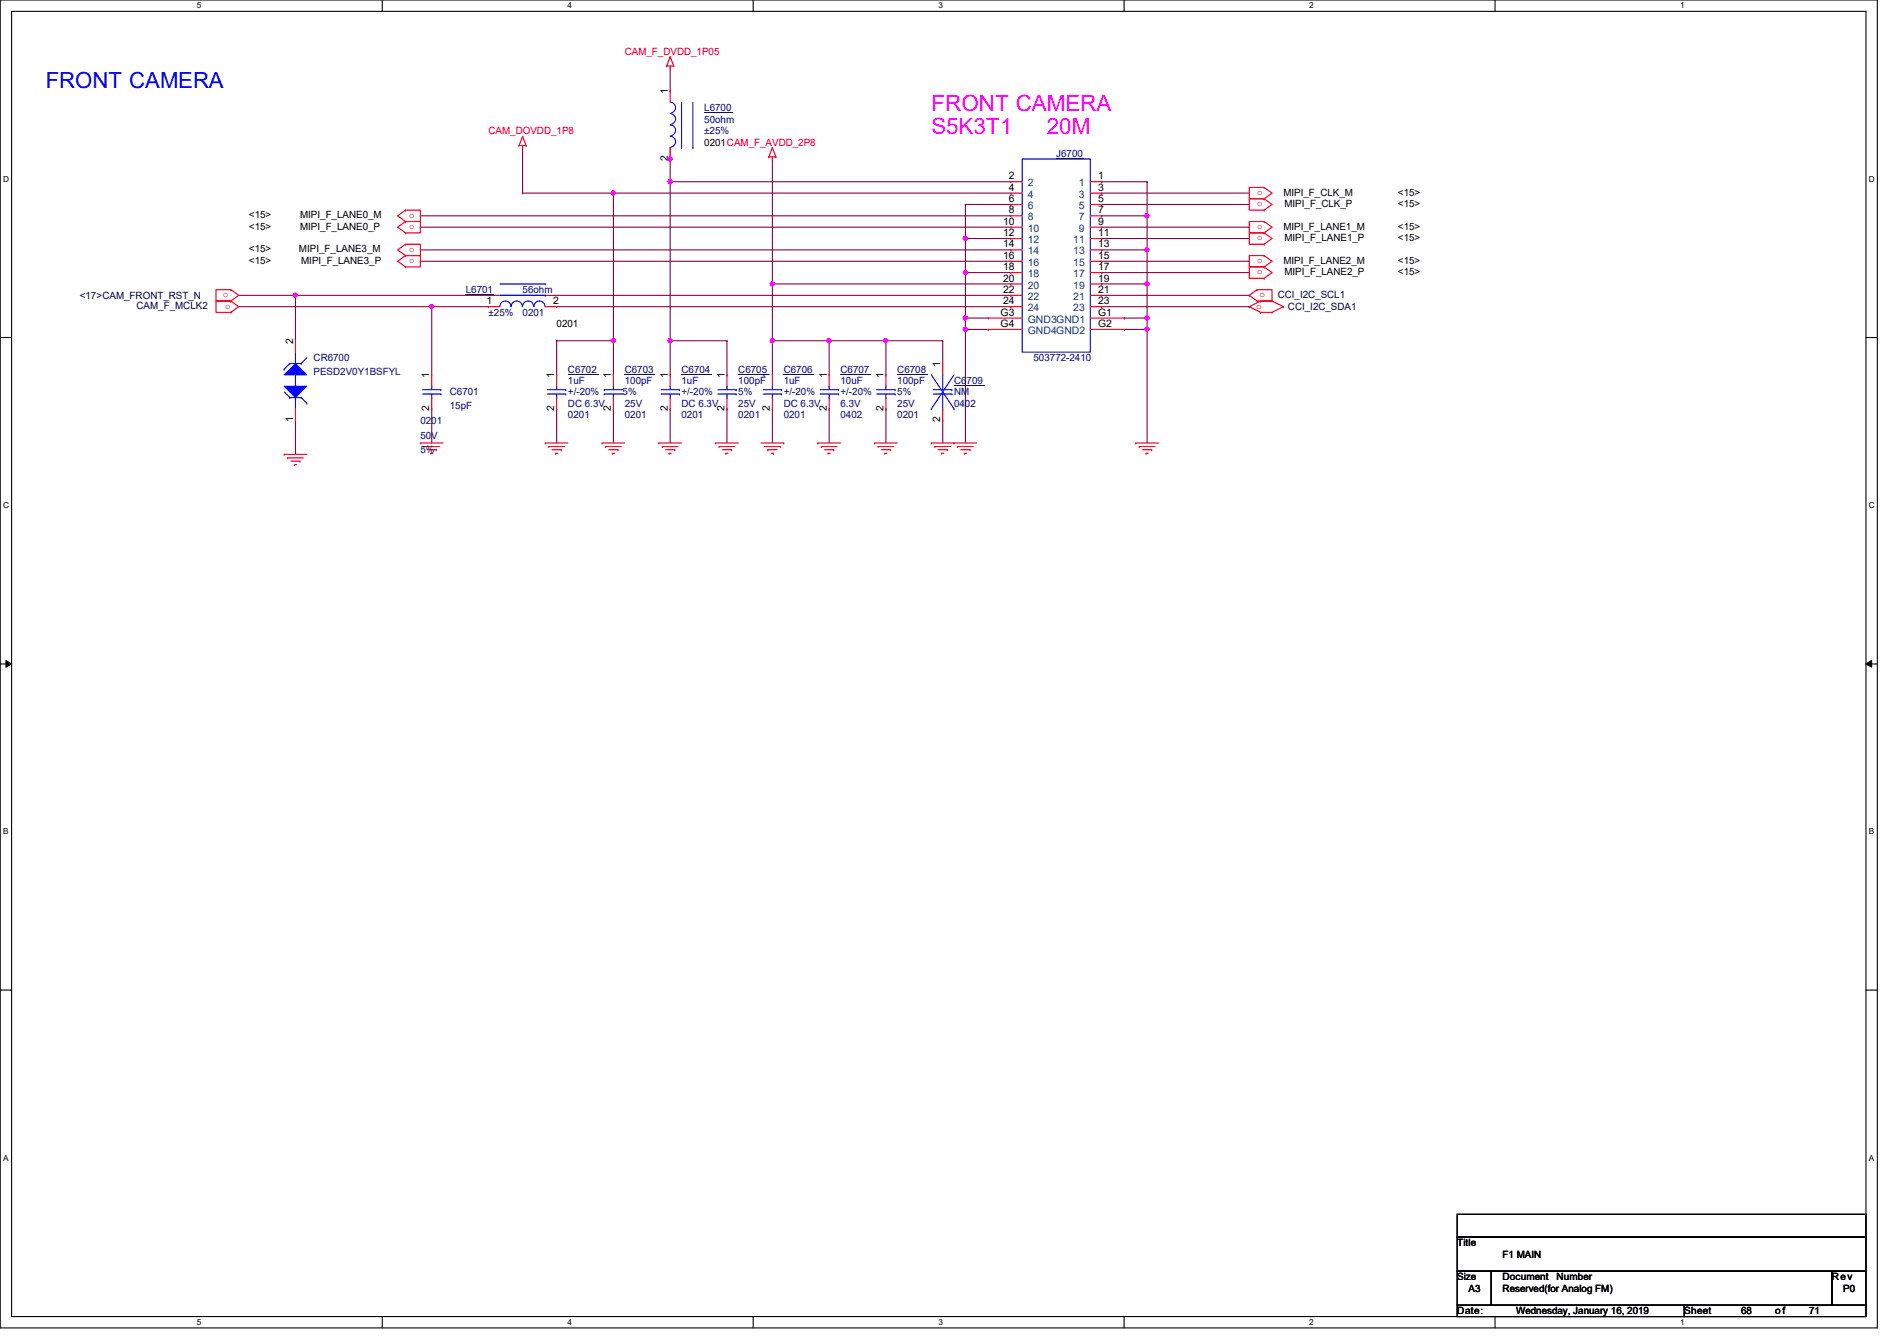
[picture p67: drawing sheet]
<svg xmlns="http://www.w3.org/2000/svg" width="297mm" height="210mm" viewBox="0 0 297 210" stroke-linecap="round" stroke-linejoin="round" font-family="sans-serif">
<defs><g id="words">
<text font-size="3.5" fill="#00f" x="7.2" y="13.8">FRONT CAMERA</text>
<g font-size="3.5" fill="#f0f">
<text x="145.8" y="17.4">FRONT CAMERA</text>
<text x="145.8" y="21">S5K3T1</text>
<text x="163.9" y="21">20M</text>
</g>
<g font-size="1.6" fill="#f00">
<text x="97.8" y="8.6">CAM_F_DVDD_1P05</text>
<text x="76.5" y="21">CAM_DOVDD_1P8</text>
</g>
<g font-size="1.6">
<text x="104.6" y="14.8" transform="rotate(-90 104.6 14.8)">1</text>
<text x="110.3" y="22.8">0201CAM_F_AVDD_2P8</text>
<text x="104.6" y="25.2" transform="rotate(-90 104.6 25.2)">2</text>
<text x="157.9" y="28.1">2</text>
<text x="157.9" y="29.8">4</text>
<text x="172" y="28.1">1</text>
<text x="172" y="29.8">3</text>
<text x="39" y="34.2">&lt;15&gt;</text>
<text x="39" y="35.9">&lt;15&gt;</text>
<text x="47" y="34.2">MIPI_F_LANE0_M</text>
<text x="47" y="35.9">MIPI_F_LANE0_P</text>
<text x="157.1" y="35.2">10</text>
<text x="157.9" y="31.6">6</text>
<text x="157.9" y="33.4">8</text>
<text x="172" y="31.6">5</text>
<text x="172" y="33.4">7</text>
<text x="172" y="35.2">9</text>
<text x="201" y="35.9">MIPI_F_LANE1_M</text>
<text x="201" y="30.6">MIPI_F_CLK_M</text>
<text x="201.1" y="32.4">MIPI_F_CLK_P</text>
<text x="218.9" y="35.9">&lt;15&gt;</text>
<text x="218.9" y="30.6">&lt;15&gt;</text>
<text x="218.9" y="32.4">&lt;15&gt;</text>
<text x="39" y="41.3">&lt;15&gt;</text>
<text x="39" y="39.5">&lt;15&gt;</text>
<text x="46.8" y="39.5">MIPI_F_LANE3_M</text>
<text x="47.2" y="41.3">MIPI_F_LANE3_P</text>
<text x="157.1" y="37">12</text>
<text x="157.1" y="38.7">14</text>
<text x="157.1" y="40.5">16</text>
<text x="172" y="37">11</text>
<text x="172" y="38.7">13</text>
<text x="172" y="40.5">15</text>
<text x="201" y="41.3">MIPI_F_LANE2_M</text>
<text x="201.1" y="37.7">MIPI_F_LANE1_P</text>
<text x="218.9" y="41.3">&lt;15&gt;</text>
<text x="218.9" y="37.7">&lt;15&gt;</text>
<text x="76.2" y="47.6">1</text>
<text x="86.6" y="47.6">2</text>
<text x="157.1" y="42.3">18</text>
<text x="157.1" y="44.1">20</text>
<text x="157.1" y="45.8">22</text>
<text x="157.1" y="47.6">24</text>
<text x="172" y="42.3">17</text>
<text x="172" y="44.1">19</text>
<text x="172" y="45.8">21</text>
<text x="172" y="47.6">23</text>
<text x="201.1" y="43.1">MIPI_F_LANE2_P</text>
<text x="218.9" y="43.1">&lt;15&gt;</text>
<text x="45.9" y="53.9" transform="rotate(-90 45.9 53.9)">2</text>
<text x="87.2" y="51.2">0201</text>
<text x="156.7" y="49.4">G3</text>
<text x="156.7" y="51.2">G4</text>
<text x="172" y="49.4">G1</text>
<text x="172" y="51.2">G2</text>
<text x="67.2" y="59.2" transform="rotate(-90 67.2 59.2)">1</text>
<text x="86.8" y="59.2" transform="rotate(-90 86.8 59.2)">1</text>
<text x="95.7" y="59.2" transform="rotate(-90 95.7 59.2)">1</text>
<text x="104.6" y="59.2" transform="rotate(-90 104.6 59.2)">1</text>
<text x="113.5" y="59.2" transform="rotate(-90 113.5 59.2)">1</text>
<text x="120.6" y="59.2" transform="rotate(-90 120.6 59.2)">1</text>
<text x="129.5" y="59.2" transform="rotate(-90 129.5 59.2)">1</text>
<text x="138.3" y="59.2" transform="rotate(-90 138.3 59.2)">1</text>
<text x="147.2" y="57.4" transform="rotate(-90 147.2 57.4)">1</text>
<text x="67.2" y="64.3" transform="rotate(-90 67.2 64.3)">2</text>
<text x="86.8" y="64.3" transform="rotate(-90 86.8 64.3)">2</text>
<text x="95.7" y="64.3" transform="rotate(-90 95.7 64.3)">2</text>
<text x="104.6" y="64.3" transform="rotate(-90 104.6 64.3)">2</text>
<text x="113.5" y="64.3" transform="rotate(-90 113.5 64.3)">2</text>
<text x="120.6" y="64.3" transform="rotate(-90 120.6 64.3)">2</text>
<text x="129.5" y="64.3" transform="rotate(-90 129.5 64.3)">2</text>
<text x="138.3" y="64.3" transform="rotate(-90 138.3 64.3)">2</text>
<text x="45.9" y="66.1" transform="rotate(-90 45.9 66.1)">1</text>
<text x="147.2" y="66.1" transform="rotate(-90 147.2 66.1)">2</text>
<text x="228.2" y="195.1">Title</text>
<text x="235.3" y="196.8">F1 MAIN</text>
<text x="228.2" y="200.4">Size</text>
<text x="230" y="202.2">A3</text>
<text x="235.3" y="202.2">Reserved(for Analog FM)</text>
<text x="235.3" y="200.4">Document</text>
<text x="243.7" y="200.4">Number</text>
<text x="286.8" y="200.4">Rev</text>
<text x="288.6" y="202.2">P0</text>
<text x="228.2" y="205.7">Date:</text>
<text x="237.4" y="205.7">Wednesday, January 16, 2019</text>
<text x="263.7" y="205.7">Sheet</text>
<text x="272.6" y="205.7">68</text>
<text x="278" y="205.7">o f</text>
<text x="283.3" y="205.7">71</text>
</g>
<g font-size="1.6" fill="#000080">
<text x="110.3" y="17.4">L6700</text>
<text x="110.3" y="19.2">50ohm</text>
<text x="110.3" y="21">±25%</text>
<text x="165.4" y="24.6">J6700</text>
<text x="72.9" y="45.9">L6701</text>
<text x="81.8" y="45.9">56ohm</text>
<text x="76.5" y="49.4">±25%</text>
<text x="81.8" y="49.4">0201</text>
<text x="49.1" y="56.6">CR6700</text>
<text x="49.1" y="58.7">PESD2V0Y1BSFYL</text>
<text x="88.9" y="58.3">C6702</text>
<text x="97.8" y="58.3">C6703</text>
<text x="106.7" y="58.3">C6704</text>
<text x="115.6" y="58.3">C6705</text>
<text x="122.7" y="58.3">C6706</text>
<text x="131.6" y="58.3">C6707</text>
<text x="140.5" y="58.3">C6708</text>
<text x="161.8" y="56.6">503772-2410</text>
<text x="70.4" y="61.9">C6701</text>
<text x="70.4" y="64">15pF</text>
<text x="88.9" y="60.1">1uF</text>
<text x="88.9" y="65.4">0201</text>
<text x="88.9" y="63.7">DC 6.3V</text>
<text x="88.9" y="61.9">+/-20%</text>
<text x="97.5" y="61.9">5%</text>
<text x="97.8" y="60.1">100pF</text>
<text x="97.8" y="65.4">0201</text>
<text x="97.8" y="63.7">25V</text>
<text x="106.7" y="60.1">1uF</text>
<text x="106.7" y="65.4">0201</text>
<text x="106.7" y="63.7">DC 6.3V</text>
<text x="106.7" y="61.9">+/-20%</text>
<text x="115.6" y="60.1">100pF</text>
<text x="115.6" y="65.4">0201</text>
<text x="115.6" y="63.7">25V</text>
<text x="115.6" y="61.9">5%</text>
<text x="122.7" y="60.1">1uF</text>
<text x="122.7" y="65.4">0201</text>
<text x="122.7" y="63.7">DC 6.3V</text>
<text x="122.7" y="61.9">+/-20%</text>
<text x="131.6" y="60.1">10uF</text>
<text x="131.6" y="65.4">0402</text>
<text x="131.6" y="63.7">6.3V</text>
<text x="131.6" y="61.9">+/-20%</text>
<text x="140.5" y="60.1">100pF</text>
<text x="140.5" y="65.4">0201</text>
<text x="140.5" y="63.7">25V</text>
<text x="140.5" y="61.9">5%</text>
<text x="149.4" y="60.1">C6709</text>
<text x="149.4" y="61.9">NM</text>
<text x="149.4" y="63.7">0402</text>
<text x="65.8" y="66.3">0201</text>
<text x="65.8" y="68.7">50V</text>
<text x="65.8" y="71">5%</text>
</g>
<g font-size="1.6" fill="#004080">
<text x="160.9" y="29.2">2</text>
<text x="168.9" y="29.2">1</text>
<text x="160.9" y="30.9">4</text>
<text x="160.9" y="32.7">6</text>
<text x="160.9" y="34.5">8</text>
<text x="168.9" y="30.9">3</text>
<text x="168.9" y="32.7">5</text>
<text x="168.9" y="34.5">7</text>
<text x="160.9" y="36.3">10</text>
<text x="160.9" y="38.1">12</text>
<text x="160.9" y="39.8">14</text>
<text x="160.9" y="41.6">16</text>
<text x="168.1" y="38.1">11</text>
<text x="168.1" y="39.8">13</text>
<text x="168.1" y="41.6">15</text>
<text x="168.9" y="36.3">9</text>
<text x="160.9" y="43.4">18</text>
<text x="160.9" y="45.2">20</text>
<text x="160.9" y="46.9">22</text>
<text x="168.1" y="43.4">17</text>
<text x="168.1" y="45.2">19</text>
<text x="168.1" y="46.9">21</text>
<text x="160.9" y="48.7">24</text>
<text x="160.9" y="50.5">GND3GND1</text>
<text x="160.9" y="52.3">GND4GND2</text>
<text x="168.1" y="48.7">23</text>
</g>
<g font-size="1.6" fill="#000040">
<text x="12.5" y="46.8">&lt;17&gt;CAM_FRONT_RST_N</text>
<text x="200.1" y="46.6">CCI_I2C_SCL1</text>
<text x="21.4" y="48.4">CAM_F_MCLK2</text>
<text x="201.7" y="48.6">CCI_I2C_SDA1</text>
</g>
<g font-size="1.5" fill="#f00">
<text x="197.7" y="29.9" transform="rotate(180 197.7 29.9)">o</text>
<text x="64.9" y="33.4" transform="rotate(180 64.9 33.4)">o</text>
<text x="64.9" y="35.2" transform="rotate(180 64.9 35.2)">o</text>
<text x="197.7" y="35.2" transform="rotate(180 197.7 35.2)">o</text>
<text x="197.7" y="31.7" transform="rotate(180 197.7 31.7)">o</text>
<text x="64.9" y="40.6" transform="rotate(180 64.9 40.6)">o</text>
<text x="64.9" y="38.8" transform="rotate(180 64.9 38.8)">o</text>
<text x="197.7" y="40.6" transform="rotate(180 197.7 40.6)">o</text>
<text x="197.7" y="37" transform="rotate(180 197.7 37)">o</text>
<text x="34.9" y="46.6">o</text>
<text x="36.1" y="47.7" transform="rotate(180 36.1 47.7)">o</text>
<text x="197.7" y="42.3" transform="rotate(180 197.7 42.3)">o</text>
<text x="198.1" y="45.9" transform="rotate(180 198.1 45.9)">o</text>
<text x="196.7" y="48.3">o</text>
</g>
<g font-size="1.3">
<text x="30.8" y="1.3">5</text>
<text x="88.9" y="1.3">4</text>
<text x="146.9" y="1.3">3</text>
<text x="205" y="1.3">2</text>
<text x="263.1" y="1.3">1</text>
<text x=".5" y="28.4">D</text>
<text x="292.6" y="28.4">D</text>
<text x=".5" y="79.5">C</text>
<text x="292.6" y="79.5">C</text>
<text x=".5" y="130.6">B</text>
<text x="292.6" y="130.6">B</text>
<text x=".5" y="181.7">A</text>
<text x="292.6" y="181.7">A</text>
<text x="30.8" y="207.4">5</text>
<text x="88.9" y="207.4">4</text>
<text x="146.9" y="207.4">3</text>
<text x="205" y="207.4">2</text>
<text x="263.1" y="207.4">1</text>
</g>
</g></defs>
<path d="M0 0h294v207.9h-294zM1.8 1.8h290.4v204.3h-290.4z" fill="none" stroke="#000" stroke-width=".17"/>
<g fill="#fff">
<path d="M30.8 .2h.7v1.4h-.7z"/>
<path d="M30.8 206.2h.7v1.4h-.7z"/>
</g>
<path d="M59.9 0v1.8M59.9 206.1v1.8" fill="none" stroke="#000" stroke-width=".17"/>
<g fill="#fff">
<path d="M88.9 .2h.6v1.4h-.6z"/>
<path d="M88.9 206.2h.6v1.4h-.6z"/>
</g>
<path d="M117.9 0v1.8M117.9 206.1v1.8" fill="none" stroke="#000" stroke-width=".17"/>
<g fill="#fff">
<path d="M146.9 .2h.7v1.4h-.7z"/>
<path d="M146.9 206.2h.7v1.4h-.7z"/>
</g>
<path d="M176 0v1.8M176 206.1v1.8" fill="none" stroke="#000" stroke-width=".17"/>
<g fill="#fff">
<path d="M205 .2h.7v1.4h-.7z"/>
<path d="M205 206.2h.7v1.4h-.7z"/>
</g>
<path d="M234.1 0v1.8M234.1 206.1v1.8" fill="none" stroke="#000" stroke-width=".17"/>
<g fill="#fff">
<path d="M263.1 .2h.7v1.4h-.7z"/>
<path d="M263.1 206.2h.7v1.4h-.7z"/>
<path d="M.5 27.3h.9v1.4h-.9z"/>
<path d="M292.6 27.3h.9v1.4h-.9z"/>
<path d="M.5 78.4h.9v1.4h-.9z"/>
<path d="M292.6 78.4h.9v1.4h-.9z"/>
</g>
<path d="M0 52.8h1.8M292.2 52.8h1.8" fill="none" stroke="#000" stroke-width=".17"/>
<g fill="#fff">
<path d="M.5 129.5h.8v1.4h-.8z"/>
<path d="M292.6 129.5h.9v1.4h-.9z"/>
</g>
<path d="M0 103.9h1.8M292.2 103.9h1.8" fill="none" stroke="#000" stroke-width=".17"/>
<path d="M.9 103.4l.9 .5-.9 .5zM292.2 103.9l.9-.5v1z" fill="#000"/>
<path d="M.9 103.4l.9 .5-.9 .5zM292.2 103.9l.9-.5v1z" fill="none" stroke="#000" stroke-width=".16"/>
<g fill="#fff">
<path d="M.5 180.5h.8v1.4h-.8z"/>
<path d="M292.6 180.5h.9v1.4h-.9z"/>
</g>
<path d="M0 155h1.8M292.2 155h1.8" fill="none" stroke="#000" stroke-width=".17"/>
<path d="M104.9 28.4h.1M104.9 28.4h53.4M172.5 28.4h.1M172.5 28.4h7.1M179.6 28.4h.1M179.6 28.4v5.4" fill="none" stroke="#800040" stroke-width=".17"/>
<circle cx="104.9" cy="28.4" r=".32" fill="#f0f"/>
<circle cx="104.9" cy="28.4" r=".32" fill="none" stroke="#f0f" stroke-width=".17"/>
<path d="M96.1 30.2h.1M96.1 30.2h62.2M104.9 28.4h.1M104.9 28.4v24.9M172.5 30.2h.1M172.5 32h.1M172.5 30.2h23.1M172.5 32h23.1" fill="none" stroke="#800040" stroke-width=".17"/>
<circle cx="96" cy="30.2" r=".32" fill="#f0f"/>
<circle cx="96" cy="30.2" r=".32" fill="none" stroke="#f0f" stroke-width=".17"/>
<path d="M96.1 30.2h.1M96.1 30.2v23.1M151.2 32h.1M151.2 32v5.3M151.2 32h7.1M172.5 33.8h.1M172.5 33.8h7.1M179.6 33.8h.1M179.6 33.8v5.3" fill="none" stroke="#800040" stroke-width=".17"/>
<circle cx="179.6" cy="33.8" r=".32" fill="#f0f"/>
<circle cx="179.6" cy="33.8" r=".32" fill="none" stroke="#f0f" stroke-width=".17"/>
<path d="M65.8 33.8h.1M65.8 35.6h.1M65.8 33.8h92.5M65.8 35.6h92.5M151.2 37.3h.1M151.2 37.3h7.1M151.2 37.3v5.4" fill="none" stroke="#800040" stroke-width=".17"/>
<circle cx="151.1" cy="42.6" r=".32" fill="#f0f"/>
<circle cx="151.1" cy="42.6" r=".32" fill="none" stroke="#f0f" stroke-width=".17"/>
<circle cx="151.1" cy="37.3" r=".32" fill="#f0f"/>
<circle cx="151.1" cy="37.3" r=".32" fill="none" stroke="#f0f" stroke-width=".17"/>
<path d="M172.5 35.6h.1M172.5 37.3h.1M172.5 39.1h.1M172.5 35.6h23.1M172.5 37.3h23.1M172.5 39.1h7.1M179.6 39.1h.1M179.6 39.1v5.3" fill="none" stroke="#800040" stroke-width=".17"/>
<circle cx="179.6" cy="44.4" r=".32" fill="#f0f"/>
<circle cx="179.6" cy="44.4" r=".32" fill="none" stroke="#f0f" stroke-width=".17"/>
<circle cx="179.6" cy="39.1" r=".32" fill="#f0f"/>
<circle cx="179.6" cy="39.1" r=".32" fill="none" stroke="#f0f" stroke-width=".17"/>
<g fill="none" stroke="#800040" stroke-width=".17">
<path d="M65.8 39.1h.1M65.8 39.1h92.5M65.8 40.9h.1M65.8 40.9h92.5M151.2 42.7h.1M151.2 42.7h7.1M151.2 42.7v7.1M172.5 40.9h.1M172.5 42.7h.1M172.5 44.4h.1M172.5 40.9h23.1M172.5 42.7h23.1"/>
<path d="M172.5 44.4h7.1M179.6 44.4h.1M179.6 44.4v5.4"/>
</g>
<circle cx="179.6" cy="49.8" r=".32" fill="#f0f"/>
<circle cx="179.6" cy="49.8" r=".32" fill="none" stroke="#f0f" stroke-width=".17"/>
<path d="M120.9 44.4h.1M120.9 44.4h37.4" fill="none" stroke="#800040" stroke-width=".17"/>
<circle cx="120.9" cy="44.4" r=".32" fill="#f0f"/>
<circle cx="120.9" cy="44.4" r=".32" fill="none" stroke="#f0f" stroke-width=".17"/>
<path d="M37.4 46.2h8.9M46.3 46.2h.1M67.6 48h.1M67.6 48h8.9M67.6 48v10.7M76.5 48h.1M120.9 44.4h.1M120.9 44.4v8.9M172.5 48h23.1M172.5 46.2h23.1M195.6 48h.1M195.6 46.2h.1" fill="none" stroke="#800040" stroke-width=".17"/>
<circle cx="67.6" cy="48" r=".32" fill="#f0f"/>
<circle cx="67.6" cy="48" r=".32" fill="none" stroke="#f0f" stroke-width=".17"/>
<path d="M151.2 49.8h.1M151.2 49.8h3.5M151.2 49.8v1.8M96.1 64h.1M96.1 64v5.3M104.9 64h.1M104.9 64v5.3" fill="none" stroke="#800040" stroke-width=".17"/>
<circle cx="151.1" cy="49.8" r=".32" fill="#f0f"/>
<circle cx="151.1" cy="49.8" r=".32" fill="none" stroke="#f0f" stroke-width=".17"/>
<path d="M120.9 53.3h.1M120.9 53.3v5.4" fill="none" stroke="#800040" stroke-width=".17"/>
<circle cx="120.9" cy="53.3" r=".32" fill="#f0f"/>
<circle cx="120.9" cy="53.3" r=".32" fill="none" stroke="#f0f" stroke-width=".17"/>
<path d="M129.8 53.3h.1M129.8 53.3v5.4" fill="none" stroke="#800040" stroke-width=".17"/>
<circle cx="129.8" cy="53.3" r=".32" fill="#f0f"/>
<circle cx="129.8" cy="53.3" r=".32" fill="none" stroke="#f0f" stroke-width=".17"/>
<path d="M104.9 53.3h.1M104.9 53.3v5.4M120.9 53.3h.1M120.9 53.3h8.9" fill="none" stroke="#800040" stroke-width=".17"/>
<circle cx="104.9" cy="53.3" r=".32" fill="#f0f"/>
<circle cx="104.9" cy="53.3" r=".32" fill="none" stroke="#f0f" stroke-width=".17"/>
<path d="M151.2 51.6h.1M151.2 51.6h3.5M151.2 51.6v17.7" fill="none" stroke="#800040" stroke-width=".17"/>
<circle cx="151.1" cy="51.5" r=".32" fill="#f0f"/>
<circle cx="151.1" cy="51.5" r=".32" fill="none" stroke="#f0f" stroke-width=".17"/>
<path d="M87.2 53.3h.1M87.2 53.3h8.9M87.2 53.3v5.4M96.1 53.3h.1M96.1 53.3v5.4M176.1 49.8h.1M176.1 49.8h3.5M179.6 49.8h.1M179.6 49.8v1.8" fill="none" stroke="#800040" stroke-width=".17"/>
<circle cx="96" cy="53.3" r=".32" fill="#f0f"/>
<circle cx="96" cy="53.3" r=".32" fill="none" stroke="#f0f" stroke-width=".17"/>
<path d="M176.1 51.6h.1M176.1 51.6h3.5M179.6 51.6h.1M179.6 51.6v17.7" fill="none" stroke="#800040" stroke-width=".17"/>
<circle cx="179.6" cy="51.5" r=".32" fill="#f0f"/>
<circle cx="179.6" cy="51.5" r=".32" fill="none" stroke="#f0f" stroke-width=".17"/>
<g fill="none" stroke="#800040" stroke-width=".17">
<path d="M104.9 14.2h.1M104.9 10.7v3.5M120.9 24.9h.1M120.9 24.9v19.5M113.8 53.3h.1M113.8 53.3v5.4M138.7 53.3h.1M138.7 53.3h8.9M138.7 53.3v5.4M147.6 53.3h.1M147.6 53.3v3.6M67.6 64h.1"/>
<path d="M67.6 64v5.3M87.2 64h.1M87.2 64v5.3M113.8 64h.1M113.8 64v5.3M120.9 64h.1M120.9 64v5.3M147.6 65.8h.1M147.6 65.8v3.5"/>
</g>
<circle cx="138.7" cy="53.3" r=".32" fill="#f0f"/>
<circle cx="138.7" cy="53.3" r=".32" fill="none" stroke="#f0f" stroke-width=".17"/>
<g fill="none" stroke="#800040" stroke-width=".17">
<path d="M81.8 30.2h.1M81.8 23.1h.1M81.8 30.2h14.3M81.8 23.1v7.1M104.9 24.9h.1M104.9 28.4h.1M104.9 23.1v5.3M37.4 48h30.2M67.6 48h.1M104.9 53.3h.1M104.9 53.3h8.9M129.8 53.3h.1"/>
<path d="M129.8 53.3h8.9M129.8 64h.1M129.8 64v5.3M138.7 64h.1M138.7 64v5.3"/>
</g>
<circle cx="104.9" cy="24.9" r=".32" fill="#f0f"/>
<circle cx="104.9" cy="24.9" r=".32" fill="none" stroke="#f0f" stroke-width=".17"/>
<path d="M46.3 46.2h.1M46.3 46.2v7.1M46.3 46.2h112M87.2 48h71.1M158.3 48h.1M158.3 46.2h.1M46.3 65.8h.1M46.3 65.8v5.3" fill="none" stroke="#800040" stroke-width=".17"/>
<circle cx="46.2" cy="46.2" r=".32" fill="#f0f"/>
<circle cx="46.2" cy="46.2" r=".32" fill="none" stroke="#f0f" stroke-width=".17"/>
<g fill="none" stroke="#f00" stroke-width=".17">
<path d="M104.4 10.3h.1M104.4 10.3h1.1M104.9 10.7h.1M104.9 8.9h.1M104.9 10.3v.4M104.9 8.9l-.5 1.4M104.9 8.9l.6 1.4M105.5 10.3h.1M63.5 34.7h.1M63.5 32.9h.1M63.5 32.9h2.3v1.8h-2.3M63.5 36.4h.1"/>
<path d="M63.5 34.7h2.3v1.7h-2.3M63.5 38.2h.1M63.5 38.2h2.3v1.8h-2.3M63.5 32.9l-1.2 .9 1.2 .9M63.5 34.7l-1.2 .9 1.2 .8M63.5 38.2l-1.2 .9 1.2 .9M81.3 22.8h.1M81.3 22.8h1.1M81.8 23.1h.1M81.8 21.3h.1M81.8 22.8v.3M81.8 21.3l-.5 1.5"/>
<path d="M81.8 21.3l.6 1.5M82.4 22.8h.1M120.4 24.6h.1M120.4 24.6h1.1M120.9 24.9h.1M120.9 23.1h.1M120.9 24.6v.3M120.9 23.1l-.5 1.5M120.9 23.1l.6 1.5M121.5 24.6h.1M197.9 36.4h.1M197.9 34.7h.1"/>
<path d="M197.9 34.7h-2.3v1.7h2.3M197.9 38.2h.1M197.9 36.4h-2.3v1.8h2.3M197.9 31.1h.1M197.9 29.3h.1M197.9 29.3h-2.3v1.8h2.3M197.9 32.9h.1M197.9 31.1h-2.3v1.8h2.3M197.9 34.7l1.3 .9-1.3 .8M197.9 36.4l1.3 .9-1.3 .9M197.9 29.3l1.3 .9-1.3 .9M197.9 31.1l1.3 .9-1.3 .9"/>
<path d="M36.1 48.9h.1M36.1 47.1h.1M36.1 47.1h-2.3v1.8h2.3M36.1 45.3h.1M36.1 45.3h-2.3v1.8h2.3M36.1 47.1l1.3 .9-1.3 .9M36.1 45.3l1.3 .9-1.3 .9M63.5 41.8h.1M63.5 40h.1M63.5 40h2.3v1.8h-2.3M63.5 40l-1.2 .9 1.2 .9M67.6 58.7h.1"/>
<path d="M67.6 58.7v1.8M76.5 48h.1M76.5 48h1.8M85.4 48h1.8M87.2 58.7h.1M87.2 48h.1M87.2 58.7v1.8M104.9 58.7h.1M104.9 58.7v1.8M120.9 58.7h.1M120.9 58.7v1.8M129.8 58.7h.1"/>
<path d="M129.8 58.7v1.8M138.7 58.7h.1M138.7 58.7v1.8M147.6 56.9h.1M147.6 56.9v1.8M195.6 48h.1M195.6 48l1.8 .9M196.8 47.1h.1M196.8 45.3h.1M196.8 45.3h2.4v1.8h-2.4M196.8 45.3l-1.2 .9 1.2 .9M197.4 47.1h.1"/>
<path d="M197.4 48.9h.1M197.4 47.1h1.8M197.4 47.1l-1.8 .9M197.4 48.9h1.8M197.9 41.8h.1M197.9 40h.1M197.9 40h-2.3v1.8h2.3M197.9 43.6h.1M197.9 41.8h-2.3v1.8h2.3M197.9 40l1.3 .9-1.3 .9M197.9 41.8l1.3 .9-1.3 .9M199.2 47.1h.1"/>
<path d="M199.2 48.9h.1M199.2 47.1l1.8 .9M201 48h.1M201 48l-1.8 .9M44.5 71.1h.1M44.5 71.1h3.5M45 71.7h.1M45 71.7h2.5M45.5 72.2h1.5M46.1 72.7h.1M46.1 72.7h.3M47 72.2h.1"/>
<path d="M65.8 69.3h.1M65.8 69.3h3.6M66.4 69.9h.1M66.4 69.9h2.4M66.9 70.4h1.4M67.4 71h.1M67.4 71h.4M67.6 64h.1M67.6 62.2v1.8M68.3 70.4h.1M85.4 69.3h.1M85.4 69.3h3.5"/>
<path d="M85.9 69.9h.1M85.9 69.9h2.5M86.4 70.4h1.5M87 71h.1M87 71h.3M87.2 64h.1M87.2 62.2v1.8M87.9 70.4h.1M94.3 69.3h.1M94.3 69.3h3.5M94.8 69.9h.1M94.8 69.9h2.5"/>
<path d="M95.3 70.4h1.5M95.9 71h.1M95.9 71h.3M96.8 70.4h.1M103.2 69.3h.1M103.2 69.3h3.5M103.7 69.9h.1M103.7 69.9h2.5M104.2 70.4h1.5M104.8 71h.1M104.8 71h.3M104.9 64h.1"/>
<path d="M104.9 62.2v1.8M105.7 70.4h.1M112.1 69.3h.1M112.1 69.3h3.5M112.6 69.9h.1M112.6 69.9h2.5M113.1 70.4h1.5M113.7 71h.1M113.7 71h.3M114.6 70.4h.1M119.2 69.3h3.5M119.7 69.9h2.5"/>
<path d="M120.2 70.4h.1M120.2 70.4h1.5M120.8 71h.3M120.9 64h.1M120.9 62.2v1.8M121.1 71h.1M122.2 69.9h.1M122.7 69.3h.1M128.1 69.3h.1M128.1 69.3h3.5M128.6 69.9h.1M128.6 69.9h2.5"/>
<path d="M129.1 70.4h1.5M129.7 71h.1M129.7 71h.3M129.8 64h.1M129.8 62.2v1.8M130.6 70.4h.1M136.9 69.3h.1M136.9 69.3h3.6M137.5 69.9h.1M137.5 69.9h2.5M138 70.4h1.4M138.6 71h.1"/>
<path d="M138.6 71h.3M138.7 64h.1M138.7 62.2v1.8M139.4 70.4h.1M145.8 69.3h.1M145.8 69.3h7.1M146.4 69.9h.1M146.4 69.9h2.4M146.9 70.4h1.4M147.4 71h.1M147.4 71h.4M147.6 65.8h.1"/>
<path d="M147.6 64v1.8M148.3 70.4h.1M149.4 69.3h.1M149.9 69.9h.1M149.9 69.9h2.5M150.4 70.4h1.5M151 71h.1M151 71h.3M151.9 70.4h.1M177.8 69.3h.1M177.8 69.3h3.6M178.4 69.9h.1"/>
<path d="M178.4 69.9h2.4M178.9 70.4h1.4M179.4 71h.1M179.4 71h.4M180.3 70.4h.1"/>
</g>
<path d="M228.2 190.1h64v3.5h-64zM228.2 193.6h64v5.4h-64zM228.2 199h5.3v5.3h-5.3zM233.5 199h53.3v5.3h-53.3zM286.8 199h5.4v5.3h-5.4zM228.2 204.3h35.5v1.8h-35.5zM263.7 204.3h28.5v1.8h-28.5z" fill="none" stroke="#000" stroke-width=".17"/>
<g fill="none" stroke="#00f" stroke-width=".17">
<path d="M78.3 48a.87 .87 0 0 1 .8-.9 .87 .87 0 0 1 .9 .9M78.3 46.2h7.1M78.3 44.4h7.1M80 48a.87 .87 0 0 1 .9-.9 .87 .87 0 0 1 .9 .9M81.8 48a.87 .87 0 0 1 .9-.9 .87 .87 0 0 1 .9 .9M83.6 48a.87 .87 0 0 1 .9-.9 .87 .87 0 0 1 .8 .9M85.4 46.2h.1M85.4 44.4h.1M145.8 58.7l3.6 5.3M147.6 58.7h.1M147.6 58.7v2.3M149.4 58.7l-3.6 5.3"/>
<path d="M66.2 61h2.8M66.2 61.7h2.8M67.6 60.5h.1M67.6 62.2h.1M67.6 60.5v.5M67.6 61.7v.5M69 61h.1M69 61.7h.1M85.7 61h2.9M85.7 61.7h2.9M87.2 60.5h.1M87.2 62.2h.1"/>
<path d="M87.2 60.5v.5M87.2 61.7v.5M88.6 61h.1M88.6 61.7h.1M103.5 61h2.9M103.5 61.7h2.9M104.9 60.5h.1M104.9 62.2h.1M104.9 60.5v.5M104.9 61.7v.5M106.4 61h.1M106.4 61.7h.1"/>
<path d="M119.5 61h2.9M119.5 61.7h2.9M120.9 60.5h.1M120.9 62.2h.1M120.9 60.5v.5M120.9 61.7v.5M122.4 61h.1M122.4 61.7h.1M128.4 61h2.9M128.4 61.7h2.9M129.8 60.5h.1M129.8 62.2h.1"/>
<path d="M129.8 60.5v.5M129.8 61.7v.5M131.3 61h.1M131.3 61.7h.1M137.3 61h2.9M137.3 61.7h2.9M138.7 60.5h.1M138.7 62.2h.1M138.7 60.5v.5M138.7 61.7v.5M140.2 61h.1M140.2 61.7h.1"/>
<path d="M145.8 64h.1M146.2 61h2.9M146.2 61.7h2.9M147.6 64h.1M147.6 61.7v2.3M149.1 61h.1M149.1 61.7h.1M149.4 64h.1"/>
</g>
<path d="M72.9 46.1h4.5M88.9 58.6h4.7M106.7 58.6h4.7M122.7 58.6h4.7M131.6 58.6h4.7M140.5 58.6h4.7M149.4 60.3h4.7" fill="none" stroke="#000080" stroke-width=".16"/>
<path d="M44.5 60.5h3.5l-1.7 1.7z" fill="#00f"/>
<path d="M46.3 58.7h.1M46.3 58.7v1.8M44.5 60.5h3.5l-1.7 1.7zM44.5 61.3l.9 .9M45.4 62.2h.1M45.4 62.2h1.8M46.3 62.2h.1M46.3 62.2v1.8M47.2 62.2h.1M47.2 62.2l.8 .9M48 63.1h.1" fill="none" stroke="#00f" stroke-width=".17"/>
<path d="M44.5 58.7l1.8-1.8 1.7 1.8z" fill="#00f"/>
<g fill="none" stroke="#00f" stroke-width=".17">
<path d="M104.9 16a.87 .87 0 0 1 .9 .9 .87 .87 0 0 1-.9 .8M104.9 17.8a.87 .87 0 0 1 .9 .8 .87 .87 0 0 1-.9 .9M104.9 19.6a.87 .87 0 0 1 .9 .8 .87 .87 0 0 1-.9 .9M106.7 16v7.1M108.5 16v7.1M104.9 21.3a.87 .87 0 0 1 .9 .9 .87 .87 0 0 1-.9 .9M106.7 23.1h.1M108.5 23.1h.1M160.1 24.9h10.6v30.2h-10.6zM44.5 58.7l1.8-1.8 1.7 1.8zM44.5 57.8h.1M45.4 56.9h.1"/>
<path d="M45.4 56.9h1.8M45.4 56.9l-.9 .9M46.3 55.1h.1M46.3 55.1v1.8M47.2 56.9h.1M48 56l-.8 .9M94.6 61h.1M94.6 61.7h.1M94.6 61h2.9M94.6 61.7h2.9M96.1 60.5h.1M96.1 62.2h.1"/>
<path d="M96.1 60.5v.5M96.1 61.7v.5M112.4 61h2.9M112.4 61.7h2.9M113.8 60.5h.1M113.8 62.2h.1M113.8 60.5v.5M113.8 61.7v.5M115.3 61h.1M115.3 61.7h.1"/>
</g>
<g fill="none" stroke="#f00" stroke-width=".17">
<path d="M104.9 14.2h.1M104.9 14.2v1.8M104.9 24.9h.1M104.9 23.1v1.8M158.3 28.4h.1M158.3 30.2h.1M158.3 32h.1M158.3 33.8h.1M158.3 35.6h.1M158.3 37.3h.1M158.3 39.1h.1M158.3 28.4h1.8"/>
<path d="M158.3 30.2h1.8M158.3 32h1.8M158.3 33.8h1.8M158.3 35.6h1.8M158.3 37.3h1.8M158.3 39.1h1.8M170.7 28.4h1.8M170.7 30.2h1.8M170.7 32h1.8M170.7 33.8h1.8M170.7 35.6h1.8M170.7 37.3h1.8"/>
<path d="M170.7 39.1h1.8M172.5 28.4h.1M172.5 30.2h.1M172.5 32h.1M172.5 33.8h.1M172.5 35.6h.1M172.5 37.3h.1M172.5 39.1h.1M46.3 53.3h.1M46.3 53.3v1.8M96.1 58.7h.1M96.1 58.7v1.8"/>
<path d="M113.8 58.7h.1M113.8 58.7v1.8M154.7 49.8h.1M154.7 51.6h.1M154.7 49.8h5.4M154.7 51.6h5.4M158.3 40.9h.1M158.3 42.7h.1M158.3 44.4h.1M158.3 46.2h.1M158.3 48h.1M158.3 40.9h1.8"/>
<path d="M158.3 42.7h1.8M158.3 44.4h1.8M158.3 46.2h1.8M158.3 48h1.8M170.7 40.9h1.8M170.7 42.7h1.8M170.7 44.4h1.8M170.7 46.2h1.8M170.7 48h1.8M170.7 49.8h5.4M170.7 51.6h5.4M172.5 40.9h.1"/>
<path d="M172.5 42.7h.1M172.5 44.4h.1M172.5 46.2h.1M172.5 48h.1M176.1 49.8h.1M176.1 51.6h.1M46.3 65.8h.1M46.3 64v1.8M96.1 64h.1M96.1 62.2v1.8M113.8 64h.1M113.8 62.2v1.8"/>
</g>
<path d="M110.3 17.7h4.4M165.4 24.8h4.4M97.8 58.6h4.7M115.6 58.6h4.7" fill="none" stroke="#000080" stroke-width=".16"/>
<circle cx="104.9" cy="28.4" r=".32" fill="#f0f"/>
<circle cx="104.9" cy="28.4" r=".32" fill="none" stroke="#f0f" stroke-width=".17"/>
<circle cx="96" cy="30.2" r=".32" fill="#f0f"/>
<circle cx="96" cy="30.2" r=".32" fill="none" stroke="#f0f" stroke-width=".17"/>
<circle cx="179.6" cy="33.8" r=".32" fill="#f0f"/>
<circle cx="179.6" cy="33.8" r=".32" fill="none" stroke="#f0f" stroke-width=".17"/>
<circle cx="151.1" cy="42.6" r=".32" fill="#f0f"/>
<circle cx="151.1" cy="42.6" r=".32" fill="none" stroke="#f0f" stroke-width=".17"/>
<circle cx="151.1" cy="37.3" r=".32" fill="#f0f"/>
<circle cx="151.1" cy="37.3" r=".32" fill="none" stroke="#f0f" stroke-width=".17"/>
<circle cx="179.6" cy="44.4" r=".32" fill="#f0f"/>
<circle cx="179.6" cy="44.4" r=".32" fill="none" stroke="#f0f" stroke-width=".17"/>
<circle cx="179.6" cy="39.1" r=".32" fill="#f0f"/>
<circle cx="179.6" cy="39.1" r=".32" fill="none" stroke="#f0f" stroke-width=".17"/>
<circle cx="179.6" cy="49.8" r=".32" fill="#f0f"/>
<circle cx="179.6" cy="49.8" r=".32" fill="none" stroke="#f0f" stroke-width=".17"/>
<circle cx="120.9" cy="44.4" r=".32" fill="#f0f"/>
<circle cx="120.9" cy="44.4" r=".32" fill="none" stroke="#f0f" stroke-width=".17"/>
<circle cx="67.6" cy="48" r=".32" fill="#f0f"/>
<circle cx="67.6" cy="48" r=".32" fill="none" stroke="#f0f" stroke-width=".17"/>
<circle cx="151.1" cy="49.8" r=".32" fill="#f0f"/>
<circle cx="151.1" cy="49.8" r=".32" fill="none" stroke="#f0f" stroke-width=".17"/>
<circle cx="120.9" cy="53.3" r=".32" fill="#f0f"/>
<circle cx="120.9" cy="53.3" r=".32" fill="none" stroke="#f0f" stroke-width=".17"/>
<circle cx="129.8" cy="53.3" r=".32" fill="#f0f"/>
<circle cx="129.8" cy="53.3" r=".32" fill="none" stroke="#f0f" stroke-width=".17"/>
<circle cx="104.9" cy="53.3" r=".32" fill="#f0f"/>
<circle cx="104.9" cy="53.3" r=".32" fill="none" stroke="#f0f" stroke-width=".17"/>
<circle cx="151.1" cy="51.5" r=".32" fill="#f0f"/>
<circle cx="151.1" cy="51.5" r=".32" fill="none" stroke="#f0f" stroke-width=".17"/>
<circle cx="96" cy="53.3" r=".32" fill="#f0f"/>
<circle cx="96" cy="53.3" r=".32" fill="none" stroke="#f0f" stroke-width=".17"/>
<circle cx="179.6" cy="51.5" r=".32" fill="#f0f"/>
<circle cx="179.6" cy="51.5" r=".32" fill="none" stroke="#f0f" stroke-width=".17"/>
<circle cx="138.7" cy="53.3" r=".32" fill="#f0f"/>
<circle cx="138.7" cy="53.3" r=".32" fill="none" stroke="#f0f" stroke-width=".17"/>
<circle cx="104.9" cy="24.9" r=".32" fill="#f0f"/>
<circle cx="104.9" cy="24.9" r=".32" fill="none" stroke="#f0f" stroke-width=".17"/>
<circle cx="46.2" cy="46.2" r=".32" fill="#f0f"/>
<circle cx="46.2" cy="46.2" r=".32" fill="none" stroke="#f0f" stroke-width=".17"/>
<use href="#words"/>
</svg>
